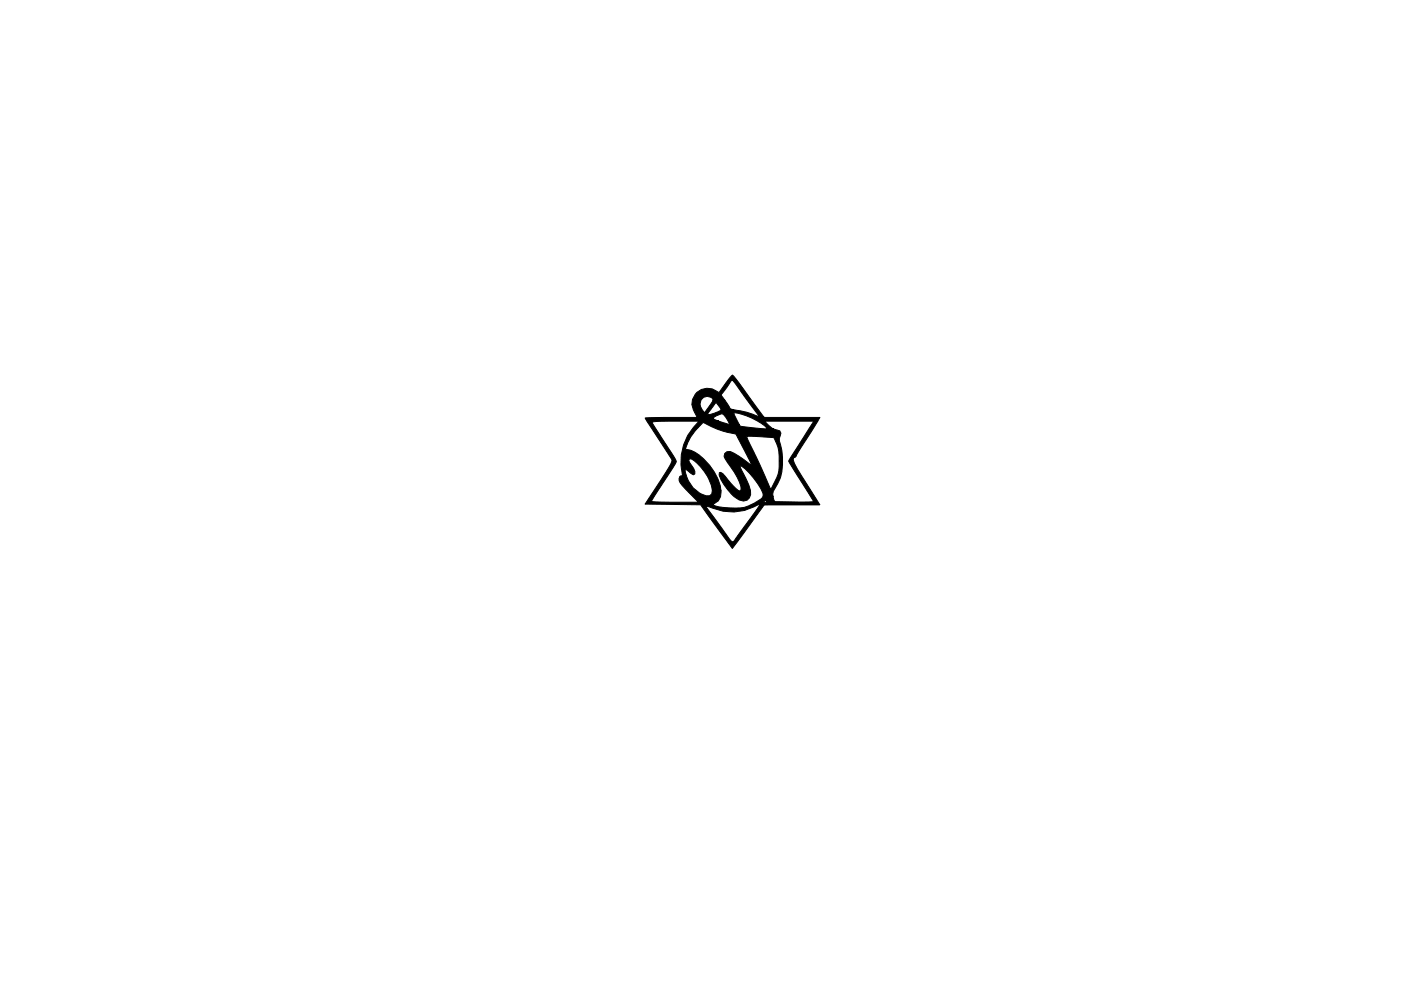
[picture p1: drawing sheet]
<svg xmlns="http://www.w3.org/2000/svg" width="297mm" height="210mm" viewBox="0 0 297 210" stroke-linecap="round" stroke-linejoin="round" font-family="sans-serif">
<path d="M136.8 88.7l11-.1-.6-1.3a3.3 3.3 0 0 1 .7-4.2 3.3 3.3 0 0 1 4.3 .1h.3l2.1-2.9 .7-.7 1.4 1.7 5.3 7.2h-.9l-5.9-7.9-2.3 3.2 .8 1.1h-2.5v-.3a1.56 1.56 0 0 0-2.1-.3 1.56 1.56 0 0 0-.6 2l.9 1.3 1.8-2.7h2.5l1.1 1.7 .8 .3h-2.7l-1.1-1.5-1.7 2.2v.4l1.3-.3 1.5-.8h2.7l2.8 .6 2.7 1 12.7 .1-.4 .8h-11.3l1.8 1.6h-1.3l-.1-.3a13.7 13.7 0 0 0-6.7-3.1l-.2 .1v.1l1.2 2.3h-2l-.5-.8a2.15 2.15 0 0 0-1.3-1.5l-1.7 .8v.3l1.1 .5h-12.1l-2 .2 5 7.9a.71 .71 0 0 1-.2 1l-5 7.9 10 .2-2.7-2.8a3.1 3.1 0 0 1-1.4-2.2l.1-.5 .6-.2a11.8 11.8 0 0 1 3.5-11.5h4.2l2.4 .7h2l.2 .3 5.3 .6a5.2 5.2 0 0 1 3 .4l.3 .5-.4 1.1v.6a11.1 11.1 0 0 1 .7 4.2h-.7v-1a7.6 7.6 0 0 0-1.1-3.9l-5.8-.3 5.1 11.3a10.7 10.7 0 0 0 1.8-4.8v-1.3h.7a9.5 9.5 0 0 1-1.9 6.4l-.1 1.1h-2.1v-.6a14.4 14.4 0 0 0-4.8-5.9l-.1 .1 .1 .3 .8 1.6a8.4 8.4 0 0 1 1.3 4.2l-.2 .7-.5 .4a3 3 0 0 1-3.3-1.2 11.5 11.5 0 0 1-2.6-4.2v-.4l.3-.1 .5 .3 2.5 2.9 1 .8 .3-.3v-.7a20.1 20.1 0 0 0-3.3-5.8l-.3-.6 .2-.6 .4-.4h.7l1.7 .9 2.8 1.9-3.3-6.5a18.7 18.7 0 0 1-6.9-2.5 13.2 13.2 0 0 0-3.8 5.7 5.8 5.8 0 0 1 3.9 2.1 11.5 11.5 0 0 1 3.7 6.6h-1.9l-.2-1.1a11 11 0 0 0-4.2-5.5l-.4-.1-.2 .4 .3 .5a3.3 3.3 0 0 1 1 2.3l-.3 .2-1.6-1.1-.1 .1v.5a6.3 6.3 0 0 0 4.4 5h.8l.4-.4 .1-.8h1.9a2.44 2.44 0 0 1-1.8 3 3 3 0 0 0 2.3 .7l2.5 .1a7.8 7.8 0 0 0 5.9-2.5h2.1l.2 1-2-.1-.2 .2 .4 .2 .2-.1 .1-.2 6.6 .2 3.3-.1-5.3-8.6 5.4-8.4h.8l-4.6 7.4-.6 .4v.4a68.6 68.6 0 0 0 5.6 9.5l-12.7-.1-.8 .3a10.8 10.8 0 0 1-10 .2l-.6-.1 5.1 7.1 .4 .4h.3l5.6-7.8h12.7h-11.8l-6.7 9.3-6.7-9.3-11.8-.1 4.4-6.8 1-1.7 .3-.8z" fill="#000" stroke="#000" stroke-width=".21"/>
</svg>
